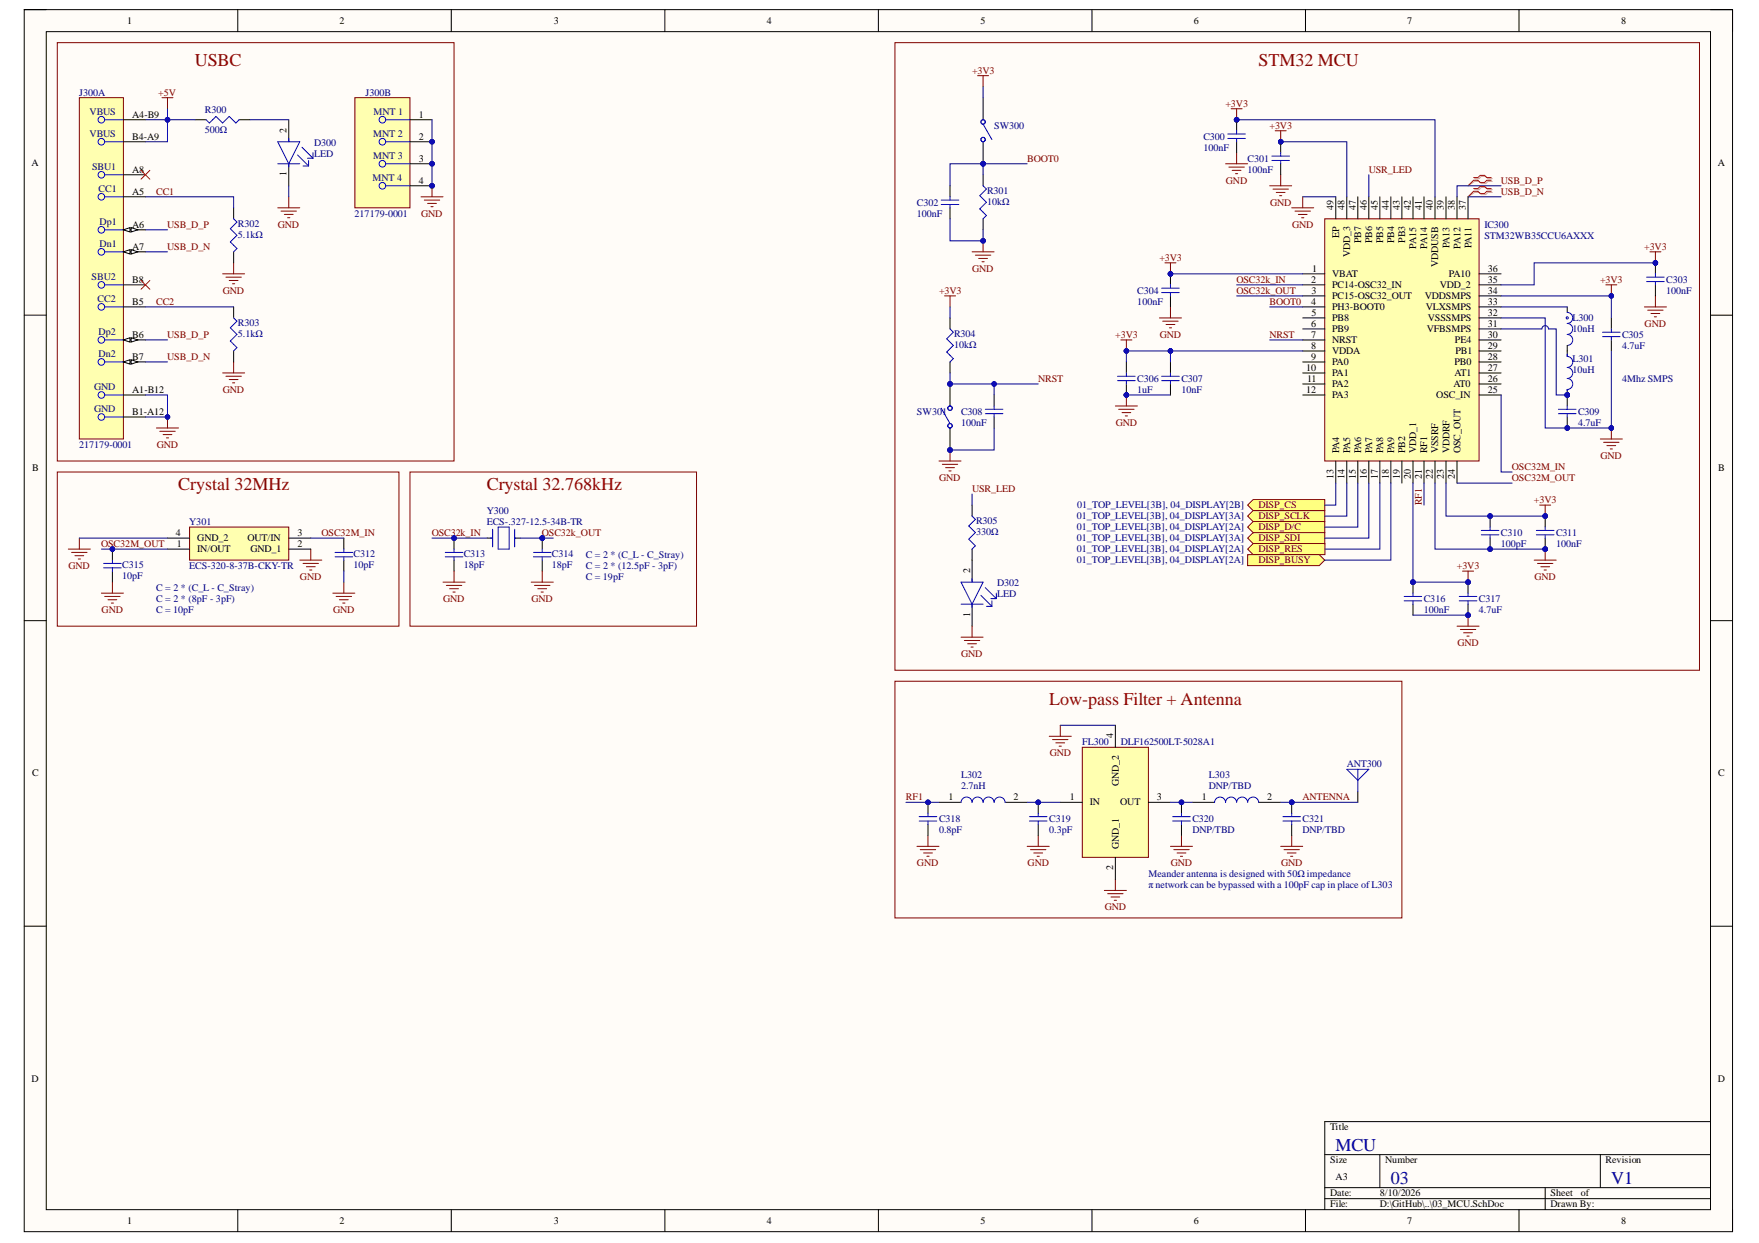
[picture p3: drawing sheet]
<svg xmlns="http://www.w3.org/2000/svg" width="297mm" height="210mm" viewBox="0 0 297 210" stroke-linecap="round" stroke-linejoin="round" font-family="sans-serif">
<defs><g id="words">
<g font-size="3" fill="#980000">
<text x="32.9" y="11.2">USBC</text>
<text x="212.5" y="11.2">STM32 MCU</text>
<text x="30.1" y="82.8">Crystal 32MHz</text>
<text x="82.2" y="82.8">Crystal 32.768kHz</text>
<text x="177.2" y="119">Low-pass Filter + Antenna</text>
</g>
<g font-size="3" fill="#000080">
<text x="225.5" y="194.3">MCU</text>
<text x="234.9" y="199.9">03</text>
<text x="272.1" y="199.9">V1</text>
</g>
<g font-size="1.7">
<text x="21.5" y="4.1">1</text>
<text x="57.3" y="4.1">2</text>
<text x="93.5" y="4.1">3</text>
<text x="129.5" y="4.1">4</text>
<text x="165.6" y="4.1">5</text>
<text x="201.6" y="4.1">6</text>
<text x="237.6" y="4.1">7</text>
<text x="273.8" y="4.1">8</text>
<text x="22.3" y="19.9">A4-B9</text>
<text x="22.3" y="23.6">B4-A9</text>
<text x="48.4" y="22.5" transform="rotate(-90 48.4 22.5)">2</text>
<text x="70.7" y="19.9">1</text>
<text x="70.7" y="23.6">2</text>
<text x="5.3" y="28">A</text>
<text x="22.3" y="29.1">A8</text>
<text x="48.4" y="29.7" transform="rotate(-90 48.4 29.7)">1</text>
<text x="70.7" y="27.3">3</text>
<text x="290.1" y="28">A</text>
<text x="22.3" y="32.9">A5</text>
<text x="70.7" y="31">4</text>
<text x="225.2" y="35.5" transform="rotate(-90 225.2 35.5)">49</text>
<text x="227.1" y="35.5" transform="rotate(-90 227.1 35.5)">48</text>
<text x="228.9" y="35.5" transform="rotate(-90 228.9 35.5)">47</text>
<text x="230.8" y="35.5" transform="rotate(-90 230.8 35.5)">46</text>
<text x="232.7" y="35.5" transform="rotate(-90 232.7 35.5)">45</text>
<text x="234.5" y="35.5" transform="rotate(-90 234.5 35.5)">44</text>
<text x="236.4" y="35.5" transform="rotate(-90 236.4 35.5)">43</text>
<text x="238.2" y="35.5" transform="rotate(-90 238.2 35.5)">42</text>
<text x="240.1" y="35.5" transform="rotate(-90 240.1 35.5)">41</text>
<text x="242" y="35.5" transform="rotate(-90 242 35.5)">40</text>
<text x="243.8" y="35.5" transform="rotate(-90 243.8 35.5)">39</text>
<text x="245.7" y="35.5" transform="rotate(-90 245.7 35.5)">38</text>
<text x="247.5" y="35.5" transform="rotate(-90 247.5 35.5)">37</text>
<text x="22.3" y="38.4">A6</text>
<text x="226.1" y="40.1" transform="rotate(-90 226.1 40.1)">EP</text>
<text x="229.9" y="41.1" transform="rotate(-90 229.9 41.1)">PB7</text>
<text x="231.7" y="41.1" transform="rotate(-90 231.7 41.1)">PB6</text>
<text x="233.6" y="41.1" transform="rotate(-90 233.6 41.1)">PB5</text>
<text x="235.4" y="41.1" transform="rotate(-90 235.4 41.1)">PB4</text>
<text x="237.3" y="41" transform="rotate(-90 237.3 41)">PB3</text>
<text x="239.2" y="42" transform="rotate(-90 239.2 42)">PA15</text>
<text x="241" y="42" transform="rotate(-90 241 42)">PA14</text>
<text x="244.7" y="41.9" transform="rotate(-90 244.7 41.9)">PA13</text>
<text x="246.6" y="42" transform="rotate(-90 246.6 42)">PA12</text>
<text x="248.5" y="41.9" transform="rotate(-90 248.5 41.9)">PA11</text>
<text x="22.3" y="42.2">A7</text>
<text x="22.3" y="47.7">B8</text>
<text x="221.4" y="47.7">2</text>
<text x="221.6" y="45.9">1</text>
<text x="225" y="46.8">VBAT</text>
<text x="228" y="43.4" transform="rotate(-90 228 43.4)">VDD_3</text>
<text x="242.9" y="45" transform="rotate(-90 242.9 45)">VDDUSB</text>
<text x="244.7" y="46.8">PA10</text>
<text x="251.3" y="45.9">36</text>
<text x="251.3" y="47.7">35</text>
<text x="22.3" y="51.5">B5</text>
<text x="221.4" y="51.5">4</text>
<text x="221.5" y="49.6">3</text>
<text x="221.5" y="53.3">5</text>
<text x="225" y="48.7">PC14-OSC32_IN</text>
<text x="225" y="50.5">PC15-OSC32_OUT</text>
<text x="225" y="52.4">PH3-BOOT0</text>
<text x="240.6" y="50.5">VDDSMPS</text>
<text x="240.8" y="52.4">VLXSMPS</text>
<text x="243.1" y="48.7">VDD_2</text>
<text x="251.3" y="49.6">34</text>
<text x="251.3" y="51.5">33</text>
<text x="251.3" y="53.3">32</text>
<text x="22.3" y="57">B6</text>
<text x="221.4" y="55.2">6</text>
<text x="221.4" y="57">7</text>
<text x="221.4" y="58.9">8</text>
<text x="225" y="54.2">PB8</text>
<text x="225" y="56.1">PB9</text>
<text x="225" y="58">NRST</text>
<text x="225" y="59.8">VDDA</text>
<text x="240.9" y="56.1">VFBSMPS</text>
<text x="241.1" y="54.2">VSSSMPS</text>
<text x="245.7" y="58">PE4</text>
<text x="245.8" y="59.8">PB1</text>
<text x="251.3" y="55.2">31</text>
<text x="251.3" y="57">30</text>
<text x="251.3" y="58.9">29</text>
<text x="22.3" y="60.7">B7</text>
<text x="220.6" y="62.6">10</text>
<text x="220.7" y="64.5">11</text>
<text x="221.4" y="60.7">9</text>
<text x="225" y="61.7">PA0</text>
<text x="225" y="63.5">PA1</text>
<text x="225" y="65.4">PA2</text>
<text x="245.4" y="65.4">AT0</text>
<text x="245.6" y="61.7">PB0</text>
<text x="245.6" y="63.5">AT1</text>
<text x="251.3" y="60.7">28</text>
<text x="251.3" y="62.6">27</text>
<text x="251.3" y="64.5">26</text>
<text x="22.3" y="66.3">A1-B12</text>
<text x="22.3" y="70">B1-A12</text>
<text x="220.6" y="66.3">12</text>
<text x="225" y="67.2">PA3</text>
<text x="242.5" y="67.2">OSC_IN</text>
<text x="251.3" y="66.3">25</text>
<text x="226.1" y="76.5" transform="rotate(-90 226.1 76.5)">PA4</text>
<text x="228" y="76.5" transform="rotate(-90 228 76.5)">PA5</text>
<text x="229.9" y="76.5" transform="rotate(-90 229.9 76.5)">PA6</text>
<text x="231.7" y="76.5" transform="rotate(-90 231.7 76.5)">PA7</text>
<text x="233.6" y="76.5" transform="rotate(-90 233.6 76.5)">PA8</text>
<text x="235.4" y="76.5" transform="rotate(-90 235.4 76.5)">PA9</text>
<text x="237.3" y="76.5" transform="rotate(-90 237.3 76.5)">PB2</text>
<text x="239.2" y="76.5" transform="rotate(-90 239.2 76.5)">VDD_1</text>
<text x="241" y="76.5" transform="rotate(-90 241 76.5)">RF1</text>
<text x="242.9" y="76.5" transform="rotate(-90 242.9 76.5)">VSSRF</text>
<text x="244.7" y="76.5" transform="rotate(-90 244.7 76.5)">VDDRF</text>
<text x="246.6" y="76.5" transform="rotate(-90 246.6 76.5)">OSC_OUT</text>
<text x="5.4" y="79.6">B</text>
<text x="225.2" y="80.8" transform="rotate(-90 225.2 80.8)">13</text>
<text x="227.1" y="80.9" transform="rotate(-90 227.1 80.9)">14</text>
<text x="228.9" y="80.9" transform="rotate(-90 228.9 80.9)">15</text>
<text x="230.8" y="80.9" transform="rotate(-90 230.8 80.9)">16</text>
<text x="232.7" y="80.9" transform="rotate(-90 232.7 80.9)">17</text>
<text x="234.5" y="80.9" transform="rotate(-90 234.5 80.9)">18</text>
<text x="236.4" y="80.9" transform="rotate(-90 236.4 80.9)">19</text>
<text x="238.2" y="80.9" transform="rotate(-90 238.2 80.9)">20</text>
<text x="240.1" y="80.8" transform="rotate(-90 240.1 80.8)">21</text>
<text x="242" y="80.9" transform="rotate(-90 242 80.9)">22</text>
<text x="243.8" y="80.8" transform="rotate(-90 243.8 80.8)">23</text>
<text x="245.7" y="80.9" transform="rotate(-90 245.7 80.9)">24</text>
<text x="290.2" y="79.6">B</text>
<text x="29.7" y="90.5">4</text>
<text x="29.9" y="92.3">1</text>
<text x="33.3" y="93.3">IN/OUT</text>
<text x="33.3" y="91.4">GND_2</text>
<text x="41.8" y="91.4">OUT/IN</text>
<text x="42.3" y="93.3">GND_1</text>
<text x="50.2" y="92.3">2</text>
<text x="50.2" y="90.5">3</text>
<text x="163.8" y="96.8" transform="rotate(-90 163.8 96.8)">2</text>
<text x="163.8" y="104.2" transform="rotate(-90 163.8 104.2)">1</text>
<text x="188" y="124.7" transform="rotate(-90 188 124.7)">4</text>
<text x="5.4" y="131.1">C</text>
<text x="290.2" y="131.1">C</text>
<text x="160.2" y="135.1">1</text>
<text x="171.2" y="135.1">2</text>
<text x="180.6" y="135.1">1</text>
<text x="184" y="136">IN</text>
<text x="188.9" y="132.7" transform="rotate(-90 188.9 132.7)">GND_2</text>
<text x="189.2" y="136">OUT</text>
<text x="195.4" y="135.1">3</text>
<text x="203" y="135.1">1</text>
<text x="214" y="135.1">2</text>
<text x="188.9" y="143.4" transform="rotate(-90 188.9 143.4)">GND_1</text>
<text x="188" y="147" transform="rotate(-90 188 147)">2</text>
<text x="5.3" y="182.7">D</text>
<text x="290.1" y="182.7">D</text>
<text x="224.6" y="190.8">Title</text>
<text x="224.6" y="196.4">Size</text>
<text x="233.9" y="196.4">Number</text>
<text x="271.1" y="196.4">Revision</text>
<text x="224.6" y="202">Date:</text>
<text x="224.6" y="203.9">File:</text>
<text x="225.5" y="199.2">A3</text>
<text x="233" y="202">8/10/2026</text>
<text x="233" y="203.9">D:\GitHub\..\03_MCU.SchDoc</text>
<text x="261.8" y="202">Sheet</text>
<text x="261.8" y="203.9">Drawn By:</text>
<text x="266.9" y="202">of</text>
<text x="21.5" y="206.6">1</text>
<text x="57.3" y="206.6">2</text>
<text x="93.5" y="206.6">3</text>
<text x="129.5" y="206.6">4</text>
<text x="165.6" y="206.6">5</text>
<text x="201.6" y="206.6">6</text>
<text x="237.6" y="206.6">7</text>
<text x="273.8" y="206.6">8</text>
</g>
<g font-size="1.7" fill="#000080">
<text x="13.4" y="16.1">J300A</text>
<text x="61.7" y="16.1">J300B</text>
<text x="15.1" y="19.4">VBUS</text>
<text x="15.1" y="23.1">VBUS</text>
<text x="34.6" y="22.5">500Ω</text>
<text x="34.6" y="19.1">R300</text>
<text x="63" y="23.1">MNT 2</text>
<text x="63.1" y="19.4">MNT 1</text>
<text x="167.9" y="21.7">SW300</text>
<text x="203.2" y="23.6">C300</text>
<text x="15.6" y="28.7">SBU1</text>
<text x="53" y="24.7">D300</text>
<text x="53" y="26.5">LED</text>
<text x="63" y="26.9">MNT 3</text>
<text x="203.2" y="25.4">100nF</text>
<text x="210.7" y="29.1">100nF</text>
<text x="210.7" y="27.3">C301</text>
<text x="16.7" y="32.4">CC1</text>
<text x="62.9" y="30.6">MNT 4</text>
<text x="154.8" y="34.7">C302</text>
<text x="166.7" y="34.6">10kΩ</text>
<text x="166.7" y="32.7">R301</text>
<text x="16.8" y="38">Dp1</text>
<text x="16.8" y="41.7">Dn1</text>
<text x="40.2" y="40.1">5.1kΩ</text>
<text x="40.2" y="38.3">R302</text>
<text x="59.9" y="36.6">217179-0001</text>
<text x="154.8" y="36.6">100nF</text>
<text x="250.7" y="38.4">IC300</text>
<text x="250.7" y="40.3">STM32WB35CCU6AXXX</text>
<text x="15.5" y="47.3">SBU2</text>
<text x="281.4" y="47.7">C303</text>
<text x="16.5" y="51">CC2</text>
<text x="192.1" y="51.5">100nF</text>
<text x="192.1" y="49.6">C304</text>
<text x="281.4" y="49.6">100nF</text>
<text x="16.7" y="56.6">Dp2</text>
<text x="40.2" y="56.9">5.1kΩ</text>
<text x="40.2" y="55">R303</text>
<text x="161.1" y="58.7">10kΩ</text>
<text x="161.1" y="56.9">R304</text>
<text x="265.6" y="54.2">L300</text>
<text x="265.6" y="56.1">10nH</text>
<text x="273.9" y="58.9">4.7uF</text>
<text x="273.9" y="57">C305</text>
<text x="15.9" y="65.9">GND</text>
<text x="16.7" y="60.3">Dn2</text>
<text x="192.1" y="64.5">C306</text>
<text x="199.5" y="64.5">C307</text>
<text x="265.6" y="61.1">L301</text>
<text x="265.6" y="62.9">10uH</text>
<text x="273.9" y="64.5">4Mhz SMPS</text>
<text x="15.9" y="69.6">GND</text>
<text x="154.8" y="70">SW301</text>
<text x="162.3" y="71.9">100nF</text>
<text x="162.3" y="70">C308</text>
<text x="192.1" y="66.3">1uF</text>
<text x="199.5" y="66.3">10nF</text>
<text x="266.5" y="71.9">4.7uF</text>
<text x="266.5" y="70">C309</text>
<text x="13.4" y="75.6">217179-0001</text>
<text x="32" y="88.6">Y301</text>
<text x="82.2" y="86.8">Y300</text>
<text x="82.2" y="88.6">ECS-.327-12.5-34B-TR</text>
<text x="164.8" y="88.5">R305</text>
<text x="181.8" y="87.7">01_TOP_LEVEL[3B], 04_DISPLAY[3A]</text>
<text x="181.8" y="89.6">01_TOP_LEVEL[3B], 04_DISPLAY[2A]</text>
<text x="181.9" y="85.8">01_TOP_LEVEL[3B], 04_DISPLAY[2B]</text>
<text x="20.6" y="95.9">C315</text>
<text x="59.7" y="95.9">10pF</text>
<text x="59.7" y="94">C312</text>
<text x="78.3" y="95.9">18pF</text>
<text x="78.3" y="94">C313</text>
<text x="93.2" y="95.9">18pF</text>
<text x="93.2" y="94">C314</text>
<text x="98.9" y="94.2">C = 2 * (C_L - C_Stray)</text>
<text x="164.8" y="90.3">330Ω</text>
<text x="181.8" y="91.4">01_TOP_LEVEL[3B], 04_DISPLAY[3A]</text>
<text x="181.8" y="93.3">01_TOP_LEVEL[3B], 04_DISPLAY[2A]</text>
<text x="181.8" y="95.1">01_TOP_LEVEL[3B], 04_DISPLAY[2A]</text>
<text x="253.5" y="92.3">100pF</text>
<text x="253.5" y="90.5">C310</text>
<text x="262.8" y="92.3">100nF</text>
<text x="262.8" y="90.5">C311</text>
<text x="20.6" y="97.7">10pF</text>
<text x="26.4" y="99.8">C = 2 * (C_L - C_Stray)</text>
<text x="26.4" y="101.6">C = 2 * (8pF - 3pF)</text>
<text x="32" y="96.1">ECS-320-8-37B-CKY-TR</text>
<text x="98.9" y="96.1">C = 2 * (12.5pF - 3pF)</text>
<text x="98.9" y="97.9">C = 19pF</text>
<text x="168.4" y="99">D302</text>
<text x="168.4" y="100.9">LED</text>
<text x="240.4" y="101.6">C316</text>
<text x="249.7" y="101.6">C317</text>
<text x="26.4" y="103.5">C = 10pF</text>
<text x="240.4" y="103.5">100nF</text>
<text x="249.7" y="103.5">4.7uF</text>
<text x="182.8" y="125.8">FL300</text>
<text x="189.3" y="125.8">DLF162500LT-5028A1</text>
<text x="162.3" y="131.4">L302</text>
<text x="204.2" y="131.4">L303</text>
<text x="227.4" y="129.5">ANT300</text>
<text x="162.3" y="133.2">2.7nH</text>
<text x="204.2" y="133.2">DNP/TBD</text>
<text x="158.6" y="140.7">0.8pF</text>
<text x="158.6" y="138.8">C318</text>
<text x="177.2" y="140.7">0.3pF</text>
<text x="177.2" y="138.8">C319</text>
<text x="201.4" y="140.7">DNP/TBD</text>
<text x="201.4" y="138.8">C320</text>
<text x="220" y="140.7">DNP/TBD</text>
<text x="220" y="138.8">C321</text>
<text x="193.9" y="148.1">Meander antenna is designed with 50Ω impedance</text>
<text x="193.9" y="150">π network can be bypassed with a 100pF cap in place ofL303</text>
</g>
<g font-size="1.7" fill="#800000">
<text x="26.7" y="16.1">+5V</text>
<text x="164.2" y="12.4">+3V3</text>
<text x="206.9" y="18">+3V3</text>
<text x="214.4" y="21.7">+3V3</text>
<text x="173.5" y="27.3">BOOT0</text>
<text x="231.1" y="29.1">USR_LED</text>
<text x="26.4" y="32.9">CC1</text>
<text x="207" y="31">GND</text>
<text x="214.5" y="34.7">GND</text>
<text x="253.5" y="31">USB_D_P</text>
<text x="253.5" y="32.9">USB_D_N</text>
<text x="28.2" y="38.4">USB_D_P</text>
<text x="46.9" y="38.4">GND</text>
<text x="71.1" y="36.6">GND</text>
<text x="218.2" y="38.4">GND</text>
<text x="28.2" y="42.2">USB_D_N</text>
<text x="164.2" y="45.9">GND</text>
<text x="195.8" y="44">+3V3</text>
<text x="208.8" y="47.7">OSC32k_IN</text>
<text x="270.2" y="47.7">+3V3</text>
<text x="277.6" y="42.2">+3V3</text>
<text x="26.4" y="51.5">CC2</text>
<text x="37.6" y="49.6">GND</text>
<text x="158.6" y="49.6">+3V3</text>
<text x="208.8" y="49.6">OSC32k_OUT</text>
<text x="214.4" y="51.5">BOOT0</text>
<text x="28.2" y="57">USB_D_P</text>
<text x="188.3" y="57">+3V3</text>
<text x="195.9" y="57">GND</text>
<text x="214.4" y="57">NRST</text>
<text x="277.7" y="55.2">GND</text>
<text x="28.2" y="60.7">USB_D_N</text>
<text x="175.3" y="64.5">NRST</text>
<text x="37.6" y="66.3">GND</text>
<text x="188.4" y="71.9">GND</text>
<text x="26.5" y="75.6">GND</text>
<text x="270.3" y="77.5">GND</text>
<text x="158.6" y="81.2">GND</text>
<text x="164.2" y="83">USR_LED</text>
<text x="255.3" y="79.3">OSC32M_IN</text>
<text x="255.3" y="81.2">OSC32M_OUT</text>
<text x="212.5" y="87.7">DISP_SCLK</text>
<text x="212.5" y="85.8">DISP_CS</text>
<text x="212.5" y="89.6">DISP_D/C</text>
<text x="240.1" y="85.3" transform="rotate(-90 240.1 85.3)">RF1</text>
<text x="259" y="84.9">+3V3</text>
<text x="17.1" y="92.3">OSC32M_OUT</text>
<text x="54.3" y="90.5">OSC32M_IN</text>
<text x="72.9" y="90.5">OSC32k_IN</text>
<text x="91.5" y="90.5">OSC32k_OUT</text>
<text x="212.5" y="91.4">DISP_SDI</text>
<text x="212.5" y="93.3">DISP_RES</text>
<text x="212.5" y="95.1">DISP_BUSY</text>
<text x="11.6" y="96.1">GND</text>
<text x="50.7" y="97.9">GND</text>
<text x="74.8" y="101.6">GND</text>
<text x="89.7" y="101.6">GND</text>
<text x="246" y="96.1">+3V3</text>
<text x="259.1" y="97.9">GND</text>
<text x="17.2" y="103.5">GND</text>
<text x="56.2" y="103.5">GND</text>
<text x="162.3" y="110.9">GND</text>
<text x="246.1" y="109.1">GND</text>
<text x="177.3" y="127.7">GND</text>
<text x="153" y="135.1">RF1</text>
<text x="220" y="135.1">ANTENNA</text>
<text x="154.8" y="146.2">GND</text>
<text x="173.5" y="146.2">GND</text>
<text x="197.7" y="146.2">GND</text>
<text x="216.3" y="146.2">GND</text>
<text x="186.6" y="153.7">GND</text>
</g>
</g></defs>
<path d="M4.1 1.6h288.5v206.4h-288.5z" fill-rule="evenodd" fill="#fffcf8"/>
<path d="M4.1 1.6h288.5v206.4h-288.5z" fill="none" stroke="#000" stroke-width=".17"/>
<path d="M7.8 5.3h281v199h-281z" fill-rule="evenodd" fill="#fffcf8"/>
<g fill="none" stroke="#000" stroke-width=".17">
<path d="M4.1 1.6h3.7M7.8 5.3h281v199h-281zM40.1 1.6v3.7M76.2 1.6v3.7M112.3 1.6v3.7M148.3 1.6v3.7M184.4 1.6v3.7M220.5 1.6v3.7M256.5 1.6v3.7M288.8 1.6h3.8v3.7M4.1 53.2h3.7M288.8 53.2h3.8"/>
<path d="M4.1 104.8h3.7M288.8 104.8h3.8M4.1 156.4h3.7M288.8 156.4h3.8M223.7 195h65.1M233 195v5.6M270.2 195v5.6M288.8 189.4h-65.1v14.9M40.1 204.3v3.7M76.2 204.3v3.7M112.3 204.3v3.7M148.3 204.3v3.7"/>
<path d="M184.4 204.3v3.7M220.5 204.3v3.7M223.7 200.6h65.1M223.7 202.4h65.1M256.5 204.3v3.7M260.9 200.6v3.7M292.6 204.3v3.7"/>
</g>
<path d="M9.7 7.2h67v70.7h-67z" fill="none" stroke="#800000" stroke-width=".17"/>
<path d="M210.7 87.2l.9-1h12.1v1.9h-12.1z" fill-rule="evenodd" fill="#ffff80"/>
<path d="M210.7 87.2l.9-1h12.1v1.9h-12.1z" fill="none" stroke="#800000" stroke-width=".17"/>
<path d="M210.7 85.3l.9-.9h12.1v1.8h-12.1z" fill-rule="evenodd" fill="#ffff80"/>
<path d="M210.7 85.3l.9-.9h12.1v1.8h-12.1z" fill="none" stroke="#800000" stroke-width=".17"/>
<path d="M210.7 90.9l.9-1h12.1v1.9h-12.1z" fill-rule="evenodd" fill="#ffff80"/>
<path d="M210.7 90.9l.9-1h12.1v1.9h-12.1z" fill="none" stroke="#800000" stroke-width=".17"/>
<path d="M210.7 89l.9-.9h12.1v1.8h-12.1z" fill-rule="evenodd" fill="#ffff80"/>
<path d="M210.7 89l.9-.9h12.1v1.8h-12.1z" fill="none" stroke="#800000" stroke-width=".17"/>
<path d="M210.7 92.7l.9-.9h12.1v1.9h-12.1z" fill-rule="evenodd" fill="#ffff80"/>
<path d="M210.7 92.7l.9-.9h12.1v1.9h-12.1z" fill="none" stroke="#800000" stroke-width=".17"/>
<path d="M210.7 93.7h12.1l.9 .9-.9 .9h-12.1z" fill-rule="evenodd" fill="#ffff80"/>
<path d="M188.3 68.6h3.8M188.9 69.1h2.6M189.5 69.7h1.4M190 70.2h.4M190.2 66.7v1.9M210.7 93.7h12.1l.9 .9-.9 .9h-12.1z" fill="none" stroke="#800000" stroke-width=".17"/>
<circle cx="190.2" cy="66.7" r=".37" fill="#000080"/>
<circle cx="190.2" cy="66.7" r=".37" fill="none" stroke="#000080" stroke-width=".17"/>
<path d="M189.3 57.4h1.8M190.2 57.4v1.9" fill="none" stroke="#800000" stroke-width=".17"/>
<circle cx="190.2" cy="59.3" r=".37" fill="#000080"/>
<circle cx="190.2" cy="59.3" r=".37" fill="none" stroke="#000080" stroke-width=".17"/>
<path d="M246 105.7h3.8M246.6 106.3h2.6M247.2 106.9h1.4M247.7 107.4h.4M247.9 103.9v1.8" fill="none" stroke="#800000" stroke-width=".17"/>
<circle cx="247.9" cy="103.9" r=".37" fill="#000080"/>
<circle cx="247.9" cy="103.9" r=".37" fill="none" stroke="#000080" stroke-width=".17"/>
<path d="M214.4 31.4h3.7M215 31.9h2.6M215.5 32.5h1.5M216.1 33h.3M216.3 29.5v1.9M277.7 51.8h3.7M278.2 52.4h2.6M278.8 52.9h1.5M279.4 53.5h.3M279.5 50v1.8M247 96.4h1.8M247.9 96.4v1.9" fill="none" stroke="#800000" stroke-width=".17"/>
<circle cx="247.9" cy="98.3" r=".37" fill="#000080"/>
<circle cx="247.9" cy="98.3" r=".37" fill="none" stroke="#000080" stroke-width=".17"/>
<path d="M215.3 22.1h1.9M216.3 22.1v1.8" fill="none" stroke="#800000" stroke-width=".17"/>
<circle cx="216.3" cy="23.9" r=".37" fill="#000080"/>
<circle cx="216.3" cy="23.9" r=".37" fill="none" stroke="#000080" stroke-width=".17"/>
<path d="M278.6 42.5h1.9M279.5 42.5v1.9" fill="none" stroke="#800000" stroke-width=".17"/>
<circle cx="279.5" cy="44.4" r=".37" fill="#000080"/>
<circle cx="279.5" cy="44.4" r=".37" fill="none" stroke="#000080" stroke-width=".17"/>
<path d="M271.2 48.1h1.8M272.1 48.1v1.9" fill="none" stroke="#800000" stroke-width=".17"/>
<circle cx="272.1" cy="50" r=".38" fill="#000080"/>
<circle cx="272.1" cy="50" r=".38" fill="none" stroke="#000080" stroke-width=".17"/>
<path d="M270.2 74.1h3.8M270.8 74.7h2.6M271.4 75.3h1.4M271.9 75.8h.4M272.1 72.3v1.8" fill="none" stroke="#800000" stroke-width=".17"/>
<circle cx="272.1" cy="72.3" r=".37" fill="#000080"/>
<circle cx="272.1" cy="72.3" r=".37" fill="none" stroke="#000080" stroke-width=".17"/>
<path d="M260 85.3h1.9M260.9 85.3v1.9" fill="none" stroke="#800000" stroke-width=".17"/>
<circle cx="260.9" cy="87.1" r=".37" fill="#000080"/>
<circle cx="260.9" cy="87.1" r=".37" fill="none" stroke="#000080" stroke-width=".17"/>
<path d="M259.1 94.6h3.7M259.6 95.1h2.6M260.2 95.7h1.5M260.8 96.3h.3M260.9 92.7v1.9" fill="none" stroke="#800000" stroke-width=".17"/>
<circle cx="260.9" cy="92.7" r=".37" fill="#000080"/>
<circle cx="260.9" cy="92.7" r=".37" fill="none" stroke="#000080" stroke-width=".17"/>
<path d="M9.7 79.7h57.7v26h-57.7z" fill="none" stroke="#800000" stroke-width=".17"/>
<circle cx="166" cy="27.7" r=".37" fill="#000080"/>
<circle cx="166" cy="27.7" r=".37" fill="none" stroke="#000080" stroke-width=".17"/>
<path d="M166 16.5v3.7M166 23.9v3.8" fill="none" stroke="#000" stroke-width=".17"/>
<circle cx="166" cy="27.7" r=".37" fill="#000080"/>
<circle cx="166" cy="27.7" r=".37" fill="none" stroke="#000080" stroke-width=".17"/>
<g fill="none" stroke="#00f" stroke-width=".17">
<path d="M166 21l1.5 2.6"/>
<circle cx="166" cy="20.6" r=".37"/>
<circle cx="166" cy="23.6" r=".37"/>
</g>
<path d="M165.1 12.8h1.8M166 12.8v1.8M164.2 42.5h3.7M164.7 43.1h2.6M165.3 43.6h1.5M165.8 44.2h.4M166 40.7v1.8" fill="none" stroke="#800000" stroke-width=".17"/>
<circle cx="166" cy="40.7" r=".37" fill="#000080"/>
<circle cx="166" cy="40.7" r=".37" fill="none" stroke="#000080" stroke-width=".17"/>
<path d="M159.5 50h1.9M160.4 50v1.8" fill="none" stroke="#800000" stroke-width=".17"/>
<circle cx="160.4" cy="76" r=".37" fill="#000080"/>
<circle cx="160.4" cy="76" r=".37" fill="none" stroke="#000080" stroke-width=".17"/>
<circle cx="160.4" cy="64.8" r=".37" fill="#000080"/>
<circle cx="160.4" cy="64.8" r=".37" fill="none" stroke="#000080" stroke-width=".17"/>
<path d="M160.4 72.3v3.7" fill="none" stroke="#000" stroke-width=".17"/>
<circle cx="160.4" cy="76" r=".37" fill="#000080"/>
<circle cx="160.4" cy="76" r=".37" fill="none" stroke="#000080" stroke-width=".17"/>
<path d="M160.4 64.8v3.8" fill="none" stroke="#000" stroke-width=".17"/>
<circle cx="160.4" cy="64.8" r=".37" fill="#000080"/>
<circle cx="160.4" cy="64.8" r=".37" fill="none" stroke="#000080" stroke-width=".17"/>
<g fill="none" stroke="#00f" stroke-width=".17">
<path d="M158.9 68.9l1.5 2.6"/>
<circle cx="160.4" cy="71.9" r=".37"/>
<circle cx="160.4" cy="68.9" r=".37"/>
</g>
<path d="M158.6 77.9h3.7M159.1 78.4h2.6M159.7 79h1.5M160.2 79.5h.4M160.4 76v1.9" fill="none" stroke="#800000" stroke-width=".17"/>
<circle cx="160.4" cy="76" r=".37" fill="#000080"/>
<circle cx="160.4" cy="76" r=".37" fill="none" stroke="#000080" stroke-width=".17"/>
<path d="M13.4 16.5h7.4v57.6h-7.4z" fill-rule="evenodd" fill="#ffffb0"/>
<path d="M13.4 16.5h7.4v57.6h-7.4z" fill="none" stroke="#800000" stroke-width=".17"/>
<g fill="none" stroke="#00f" stroke-width=".17">
<path d="M17.7 20.2h3.1M17.7 23.9h3.1M17.7 29.5h3.1M17.7 33.2h3.1M17.7 38.8h3.1M17.7 42.5h3.1M17.7 48.1h3.1M17.7 51.8h3.1M17.7 57.4h3.1M17.7 61.1h3.1M17.7 66.7h3.1M17.7 70.4h3.1"/>
<circle cx="17.1" cy="33.2" r=".56"/>
<circle cx="17.1" cy="20.2" r=".56"/>
<circle cx="17.1" cy="29.5" r=".56"/>
<circle cx="17.1" cy="38.8" r=".56"/>
<circle cx="17.1" cy="23.9" r=".56"/>
<circle cx="17.1" cy="51.8" r=".56"/>
<circle cx="17.1" cy="48.1" r=".56"/>
<circle cx="17.1" cy="42.5" r=".56"/>
<circle cx="17.1" cy="57.4" r=".56"/>
<circle cx="17.1" cy="70.4" r=".56"/>
<circle cx="17.1" cy="61.1" r=".56"/>
<circle cx="17.1" cy="66.7" r=".56"/>
</g>
<path d="M20.8 20.2h3.8M20.8 33.2h3.8M20.8 38.8h3.8M20.8 66.7h3.8" fill="none" stroke="#000" stroke-width=".17"/>
<path d="M20.8 38.8l1.2-.4v.8z" fill="#f8fcff"/>
<path d="M20.8 38.8l1.2-.4v.8z" fill="none" stroke="#000" stroke-width=".17"/>
<path d="M22.1 38.4l1.2 .4-1.2 .4z" fill="#f8fcff"/>
<path d="M22.1 38.4l1.2 .4-1.2 .4zM20.8 42.5h3.8" fill="none" stroke="#000" stroke-width=".17"/>
<path d="M20.8 42.5l1.2-.3v.7z" fill="#f8fcff"/>
<path d="M20.8 42.5l1.2-.3v.7z" fill="none" stroke="#000" stroke-width=".17"/>
<path d="M22.1 42.2l1.2 .3-1.2 .4z" fill="#f8fcff"/>
<path d="M20.8 29.5h3.8M20.8 23.9h3.8M20.8 51.8h3.8M20.8 57.4h3.8M22.1 42.2l1.2 .3-1.2 .4zM20.8 70.4h3.8" fill="none" stroke="#000" stroke-width=".17"/>
<path d="M20.8 57.4l1.2-.4v.8z" fill="#f8fcff"/>
<path d="M20.8 57.4l1.2-.4v.8z" fill="none" stroke="#000" stroke-width=".17"/>
<path d="M22.1 57l1.2 .4-1.2 .4z" fill="#f8fcff"/>
<path d="M22.1 57l1.2 .4-1.2 .4zM20.8 61.1h3.8" fill="none" stroke="#000" stroke-width=".17"/>
<path d="M20.8 61.1l1.2-.4v.8z" fill="#f8fcff"/>
<path d="M20.8 61.1l1.2-.4v.8z" fill="none" stroke="#000" stroke-width=".17"/>
<path d="M22.1 60.7l1.2 .4-1.2 .4z" fill="#f8fcff"/>
<path d="M20.8 48.1h3.8M22.1 60.7l1.2 .4-1.2 .4z" fill="none" stroke="#000" stroke-width=".17"/>
<g fill="none" stroke="#800000" stroke-width=".17">
<path d="M27.4 16.5h1.8M28.3 16.5v1.9M46.9 35.1h3.7M47.5 35.6h2.6M48 36.2h1.5M48.6 36.8h.3M48.8 33.2v1.9M37.6 46.2h3.7M38.2 46.8h2.6M38.7 47.4h1.5M39.3 47.9h.3M39.5 44.4v1.8"/>
<path d="M26.4 72.3h3.7M27 72.8h2.6M27.5 73.4h1.5M28.1 73.9h.4M28.3 70.4v1.9M37.6 63h3.7M38.2 63.5h2.6M38.7 64.1h1.5M39.3 64.7h.3M39.5 61.1v1.9"/>
</g>
<circle cx="28.3" cy="70.4" r=".37" fill="#000080"/>
<circle cx="28.3" cy="70.4" r=".37" fill="none" stroke="#000080" stroke-width=".17"/>
<g fill="none" stroke="#800000" stroke-width=".17">
<path d="M151.1 7.2h135.9v106h-135.9zM195.8 53.7h3.7M196.4 54.2h2.6M196.7 44.4h1.9M196.9 54.8h1.5M197.5 55.4h.3M197.7 44.4v1.8M197.7 51.8v1.9M151.1 115h85.6v40h-85.6zM177.2 124.3h3.7M177.7 124.9h2.6M178.3 125.4h1.5"/>
<path d="M178.9 126h.3M179 122.5v1.8M154.8 142.9h3.8M155.4 143.5h2.6M156 144h1.4M156.5 144.6h.4M156.7 141.1v1.8M173.5 142.9h3.7M174 143.5h2.6M174.6 144h1.5M175.1 144.6h.4M175.3 141.1v1.8"/>
<path d="M186.5 150.4h3.7M187 150.9h2.6M187.6 151.5h1.5M188.2 152h.3M188.3 148.5v1.9M197.7 142.9h3.7M198.2 143.5h2.6M198.8 144h1.5M199.3 144.6h.4M199.5 141.1v1.8M216.3 142.9h3.7M216.8 143.5h2.6"/>
<path d="M217.4 144h1.5M217.9 144.6h.4M218.1 141.1v1.8"/>
</g>
<path d="M23.8 28.8l1.5 1.5M25.3 28.8l-1.5 1.5M248.8 30h.8l.3-.4h.8l.4 .4h.7M248.8 31.8h.8l.3-.3h.8l.4 .3h.7M251.8 30.4h-.7l-.4 .4h-.8l-.3-.4h-.8l-.9 1M251.8 32.3h-.7l-.4 .4h-.8l-.3-.4h-.8l-.9 .9M23.8 47.4l1.5 1.4M25.3 47.4l-1.5 1.4" fill="none" stroke="#f00" stroke-width=".17"/>
<path d="M249 30.2h.8l.3-.4h.8l.4 .4h.7M249 32h.8l.3-.3h.8l.4 .3h.7M252 30.6h-.7l-.4 .4h-.8l-.3-.4h-.8l-1.1 .8M252 32.5h-.7l-.4 .4h-.8l-.3-.4h-.8l-1.1 .7" fill="none" stroke="#d0a19e" stroke-width=".17"/>
<circle cx="197.7" cy="46.2" r=".37" fill="#000080"/>
<circle cx="197.7" cy="46.2" r=".37" fill="none" stroke="#000080" stroke-width=".17"/>
<g fill="none" stroke="#00f" stroke-width=".17">
<path d="M264.7 52.8a.93 .93 0 0 1 .9 .9 .93 .93 0 0 1-.9 .9 .93 .93 0 0 1 .9 .9 .93 .93 0 0 1-.9 1 .93 .93 0 0 1 .9 .9 .93 .93 0 0 1-.9 .9"/>
<circle cx="264.7" cy="53.7" r=".18"/>
</g>
<path d="M264.7 51.8v1M264.7 58.3v1" fill="none" stroke="#000" stroke-width=".17"/>
<circle cx="264.7" cy="66.7" r=".37" fill="#000080"/>
<circle cx="264.7" cy="66.7" r=".37" fill="none" stroke="#000080" stroke-width=".17"/>
<path d="M264.7 59.3v.9M264.7 65.8v.9" fill="none" stroke="#000" stroke-width=".17"/>
<circle cx="264.7" cy="66.7" r=".37" fill="#000080"/>
<circle cx="264.7" cy="66.7" r=".37" fill="none" stroke="#000080" stroke-width=".17"/>
<path d="M264.7 59.8v.4a.93 .93 0 0 1 .9 .9 .93 .93 0 0 1-.9 1 .93 .93 0 0 1 .9 .9 .93 .93 0 0 1-.9 .9 .93 .93 0 0 1 .9 .9 .93 .93 0 0 1-.9 1v.2" fill="none" stroke="#00f" stroke-width=".17"/>
<path d="M69.2 79.7h48.4v26h-48.4z" fill="none" stroke="#800000" stroke-width=".17"/>
<circle cx="91.6" cy="90.9" r=".37" fill="#000080"/>
<circle cx="91.6" cy="90.9" r=".37" fill="none" stroke="#000080" stroke-width=".17"/>
<path d="M82.3 90.9h.9M86.9 90.9h.9" fill="none" stroke="#000" stroke-width=".17"/>
<path d="M82.8 90.9h.4M83.2 89.4v3M84.1 89h1.9v3.7h-1.9zM86.9 89.4v3M86.9 90.9h.2" fill="none" stroke="#00f" stroke-width=".17"/>
<g fill="none" stroke="#800000" stroke-width=".17">
<path d="M207.9 18.4h1.9M208.8 18.4v1.8M207 27.7h3.7M207.5 28.2h2.6M208.1 28.8h1.5M208.6 29.3h.4M208.8 25.8v1.9M11.5 92.7h3.8M12.1 93.3h2.6M12.7 93.8h1.4M13.2 94.4h.4M13.4 90.9v1.8"/>
<path d="M19 98.3v1.9M50.6 94.6h3.7M51.2 95.1h2.6M51.7 95.7h1.5M52.3 96.3h.4M52.5 92.7v1.9M58.1 98.3v1.9M74.8 98.3h3.7M75.4 98.9h2.6M75.9 99.4h1.5M76.5 100h.4M76.7 96.4v1.9"/>
<path d="M89.7 98.3h3.7M90.3 98.9h2.6M90.8 99.4h1.5M91.4 100h.4M91.6 96.4v1.9M17.1 100.2h3.7M17.7 100.7h2.6M18.2 101.3h1.5M18.8 101.8h.4M56.2 100.2h3.7M56.8 100.7h2.6M57.3 101.3h1.5"/>
<path d="M57.9 101.8h.4"/>
</g>
<circle cx="208.8" cy="20.2" r=".38" fill="#000080"/>
<circle cx="208.8" cy="20.2" r=".38" fill="none" stroke="#000080" stroke-width=".17"/>
<circle cx="76.7" cy="90.9" r=".37" fill="#000080"/>
<circle cx="76.7" cy="90.9" r=".37" fill="none" stroke="#000080" stroke-width=".17"/>
<path d="M76.7 90.9v1.8M76.7 94.6v1.8" fill="none" stroke="#000" stroke-width=".17"/>
<circle cx="76.7" cy="90.9" r=".37" fill="#000080"/>
<circle cx="76.7" cy="90.9" r=".37" fill="none" stroke="#000080" stroke-width=".17"/>
<path d="M34.8 20.2l.6 .6 1.1-1.1 1.1 1.1 1.1-1.1 1.1 1.1 .6-.6M39.5 37l.5 .5-1.1 1.1 1.1 1.1-1.1 1.2 1.1 1.1-.5 .5M39.5 53.7l.5 .5-1.1 1.2 1.1 1.1-1.1 1.1 1.1 1.1-.5 .6M75.2 93.3h3M75.2 94h3M76.7 92.7v.6M76.7 94v.6" fill="none" stroke="#00f" stroke-width=".17"/>
<path d="M32.9 20.2h1.9M39.5 35.1v1.9M40.4 20.2h1.8M39.5 42.5v1.9M39.5 51.8v1.9M39.5 59.3v1.8" fill="none" stroke="#000" stroke-width=".17"/>
<circle cx="19" cy="92.7" r=".37" fill="#000080"/>
<circle cx="19" cy="92.7" r=".37" fill="none" stroke="#000080" stroke-width=".17"/>
<path d="M19 92.7v1.9M19 96.4v1.9" fill="none" stroke="#000" stroke-width=".17"/>
<circle cx="19" cy="92.7" r=".37" fill="#000080"/>
<circle cx="19" cy="92.7" r=".37" fill="none" stroke="#000080" stroke-width=".17"/>
<path d="M17.5 95.1h3M17.5 95.9h3M19 94.6v.5M19 95.9v.5" fill="none" stroke="#00f" stroke-width=".17"/>
<circle cx="91.6" cy="90.9" r=".37" fill="#000080"/>
<circle cx="91.6" cy="90.9" r=".37" fill="none" stroke="#000080" stroke-width=".17"/>
<path d="M91.6 90.9v1.8M91.6 94.6v1.8" fill="none" stroke="#000" stroke-width=".17"/>
<circle cx="91.6" cy="90.9" r=".37" fill="#000080"/>
<circle cx="91.6" cy="90.9" r=".37" fill="none" stroke="#000080" stroke-width=".17"/>
<g fill="none" stroke="#00f" stroke-width=".17">
<path d="M158.9 33.8h3M158.9 34.5h3M160.4 33.2v.6M160.4 34.5v.6M166 31.4l.6 .5-1.1 1.1 1.1 1.2-1.1 1.1 1.1 1.1-.6 .6M160.4 55.5l.6 .6-1.1 1.1 1.1 1.1-1.1 1.1 1.1 1.2-.6 .5M166.4 69.1h3M166.4 69.9h3M167.9 68.6v.5M167.9 69.9v.5M90.1 93.3h3M90.1 94h3"/>
<path d="M91.6 92.7v.6M91.6 94v.6"/>
</g>
<path d="M160.4 31.4v1.8M160.4 35.1v1.9M166 29.5v1.9M166 37v1.8M160.4 53.7v1.8M160.4 61.1v1.9M167.9 66.7v1.9M167.9 70.4v1.9" fill="none" stroke="#000" stroke-width=".17"/>
<circle cx="197.7" cy="46.2" r=".37" fill="#000080"/>
<circle cx="197.7" cy="46.2" r=".37" fill="none" stroke="#000080" stroke-width=".17"/>
<path d="M197.7 46.2v1.9M197.7 50v1.8" fill="none" stroke="#000" stroke-width=".17"/>
<circle cx="197.7" cy="46.2" r=".37" fill="#000080"/>
<circle cx="197.7" cy="46.2" r=".37" fill="none" stroke="#000080" stroke-width=".17"/>
<path d="M196.2 48.7h2.9M196.2 49.4h2.9M197.7 48.1v.6M197.7 49.4v.6M196.2 63.5h2.9M196.2 64.3h2.9M197.7 63v.5M197.7 64.3v.5" fill="none" stroke="#00f" stroke-width=".17"/>
<path d="M197.7 61.1v1.9M197.7 64.8v1.9" fill="none" stroke="#000" stroke-width=".17"/>
<circle cx="190.2" cy="66.7" r=".37" fill="#000080"/>
<circle cx="190.2" cy="66.7" r=".37" fill="none" stroke="#000080" stroke-width=".17"/>
<path d="M190.2 64.8v1.9" fill="none" stroke="#000" stroke-width=".17"/>
<circle cx="190.2" cy="66.7" r=".37" fill="#000080"/>
<circle cx="190.2" cy="66.7" r=".37" fill="none" stroke="#000080" stroke-width=".17"/>
<path d="M190.2 61.1v1.9" fill="none" stroke="#000" stroke-width=".17"/>
<path d="M188.7 63.5h3M188.7 64.3h3M190.2 63v.5M190.2 64.3v.5" fill="none" stroke="#00f" stroke-width=".17"/>
<circle cx="216.3" cy="23.9" r=".37" fill="#000080"/>
<circle cx="216.3" cy="23.9" r=".37" fill="none" stroke="#000080" stroke-width=".17"/>
<path d="M216.3 23.9v1.9M216.3 27.7v1.8" fill="none" stroke="#000" stroke-width=".17"/>
<circle cx="216.3" cy="23.9" r=".37" fill="#000080"/>
<circle cx="216.3" cy="23.9" r=".37" fill="none" stroke="#000080" stroke-width=".17"/>
<path d="M214.8 26.4h3M214.8 27.1h3M216.3 25.8v.6M216.3 27.1v.6" fill="none" stroke="#00f" stroke-width=".17"/>
<circle cx="208.8" cy="20.2" r=".38" fill="#000080"/>
<circle cx="208.8" cy="20.2" r=".38" fill="none" stroke="#000080" stroke-width=".17"/>
<path d="M208.8 20.2v1.9M208.8 23.9v1.9" fill="none" stroke="#000" stroke-width=".17"/>
<circle cx="208.8" cy="20.2" r=".38" fill="#000080"/>
<circle cx="208.8" cy="20.2" r=".38" fill="none" stroke="#000080" stroke-width=".17"/>
<path d="M207.3 22.6h3M207.3 23.4h3M208.8 22.1v.5M208.8 23.4v.5" fill="none" stroke="#00f" stroke-width=".17"/>
<circle cx="279.5" cy="44.4" r=".37" fill="#000080"/>
<circle cx="279.5" cy="44.4" r=".37" fill="none" stroke="#000080" stroke-width=".17"/>
<path d="M279.5 44.4v1.8M279.5 48.1v1.9" fill="none" stroke="#000" stroke-width=".17"/>
<circle cx="279.5" cy="44.4" r=".37" fill="#000080"/>
<circle cx="279.5" cy="44.4" r=".37" fill="none" stroke="#000080" stroke-width=".17"/>
<path d="M270.6 56.1h3M270.6 56.8h3M272.1 55.5v.6M272.1 56.8v.6M278.1 46.8h2.9M278.1 47.6h2.9M279.5 46.2v.6M279.5 47.6v.5" fill="none" stroke="#00f" stroke-width=".17"/>
<path d="M272.1 53.7v1.8M272.1 57.4v1.9" fill="none" stroke="#000" stroke-width=".17"/>
<circle cx="264.7" cy="72.3" r=".37" fill="#000080"/>
<circle cx="264.7" cy="72.3" r=".37" fill="none" stroke="#000080" stroke-width=".17"/>
<circle cx="264.7" cy="66.7" r=".37" fill="#000080"/>
<circle cx="264.7" cy="66.7" r=".37" fill="none" stroke="#000080" stroke-width=".17"/>
<path d="M264.7 70.4v1.9" fill="none" stroke="#000" stroke-width=".17"/>
<circle cx="264.7" cy="72.3" r=".37" fill="#000080"/>
<circle cx="264.7" cy="72.3" r=".37" fill="none" stroke="#000080" stroke-width=".17"/>
<path d="M264.7 66.7v1.9" fill="none" stroke="#000" stroke-width=".17"/>
<circle cx="264.7" cy="66.7" r=".37" fill="#000080"/>
<circle cx="264.7" cy="66.7" r=".37" fill="none" stroke="#000080" stroke-width=".17"/>
<path d="M263.2 69.1h2.9M263.2 69.9h2.9M264.7 68.6v.5M264.7 69.9v.5" fill="none" stroke="#00f" stroke-width=".17"/>
<circle cx="260.9" cy="92.7" r=".37" fill="#000080"/>
<circle cx="260.9" cy="92.7" r=".37" fill="none" stroke="#000080" stroke-width=".17"/>
<circle cx="260.9" cy="87.1" r=".37" fill="#000080"/>
<circle cx="260.9" cy="87.1" r=".37" fill="none" stroke="#000080" stroke-width=".17"/>
<path d="M260.9 90.9v1.8" fill="none" stroke="#000" stroke-width=".17"/>
<circle cx="260.9" cy="92.7" r=".37" fill="#000080"/>
<circle cx="260.9" cy="92.7" r=".37" fill="none" stroke="#000080" stroke-width=".17"/>
<path d="M260.9 87.2v1.8" fill="none" stroke="#000" stroke-width=".17"/>
<circle cx="260.9" cy="87.1" r=".37" fill="#000080"/>
<circle cx="260.9" cy="87.1" r=".37" fill="none" stroke="#000080" stroke-width=".17"/>
<path d="M259.4 89.6h3M259.4 90.3h3M260.9 89v.6M260.9 90.3v.6" fill="none" stroke="#00f" stroke-width=".17"/>
<circle cx="251.6" cy="92.7" r=".37" fill="#000080"/>
<circle cx="251.6" cy="92.7" r=".37" fill="none" stroke="#000080" stroke-width=".17"/>
<circle cx="251.6" cy="87.1" r=".37" fill="#000080"/>
<circle cx="251.6" cy="87.1" r=".37" fill="none" stroke="#000080" stroke-width=".17"/>
<path d="M251.6 90.9v1.8" fill="none" stroke="#000" stroke-width=".17"/>
<circle cx="251.6" cy="92.7" r=".37" fill="#000080"/>
<circle cx="251.6" cy="92.7" r=".37" fill="none" stroke="#000080" stroke-width=".17"/>
<path d="M251.6 87.2v1.8" fill="none" stroke="#000" stroke-width=".17"/>
<circle cx="251.6" cy="87.1" r=".37" fill="#000080"/>
<circle cx="251.6" cy="87.1" r=".37" fill="none" stroke="#000080" stroke-width=".17"/>
<path d="M250.1 89.6h3M250.1 90.3h3M251.6 89v.6M251.6 90.3v.6" fill="none" stroke="#00f" stroke-width=".17"/>
<circle cx="247.9" cy="103.9" r=".37" fill="#000080"/>
<circle cx="247.9" cy="103.9" r=".37" fill="none" stroke="#000080" stroke-width=".17"/>
<circle cx="247.9" cy="98.3" r=".37" fill="#000080"/>
<circle cx="247.9" cy="98.3" r=".37" fill="none" stroke="#000080" stroke-width=".17"/>
<path d="M247.9 102v1.9" fill="none" stroke="#000" stroke-width=".17"/>
<circle cx="247.9" cy="103.9" r=".37" fill="#000080"/>
<circle cx="247.9" cy="103.9" r=".37" fill="none" stroke="#000080" stroke-width=".17"/>
<path d="M247.9 98.3v1.9" fill="none" stroke="#000" stroke-width=".17"/>
<circle cx="247.9" cy="98.3" r=".37" fill="#000080"/>
<circle cx="247.9" cy="98.3" r=".37" fill="none" stroke="#000080" stroke-width=".17"/>
<path d="M246.4 100.7h3M246.4 101.5h3M247.9 100.2v.5M247.9 101.5v.5" fill="none" stroke="#00f" stroke-width=".17"/>
<circle cx="238.6" cy="98.3" r=".37" fill="#000080"/>
<circle cx="238.6" cy="98.3" r=".37" fill="none" stroke="#000080" stroke-width=".17"/>
<path d="M238.6 98.3v1.9M238.6 102v1.9" fill="none" stroke="#000" stroke-width=".17"/>
<circle cx="238.6" cy="98.3" r=".37" fill="#000080"/>
<circle cx="238.6" cy="98.3" r=".37" fill="none" stroke="#000080" stroke-width=".17"/>
<path d="M237.1 100.7h3M237.1 101.5h3M238.6 100.2v.5M238.6 101.5v.5" fill="none" stroke="#00f" stroke-width=".17"/>
<circle cx="156.7" cy="135.5" r=".37" fill="#000080"/>
<circle cx="156.7" cy="135.5" r=".37" fill="none" stroke="#000080" stroke-width=".17"/>
<path d="M156.7 135.5v1.8M156.7 139.2v1.9" fill="none" stroke="#000" stroke-width=".17"/>
<circle cx="156.7" cy="135.5" r=".37" fill="#000080"/>
<circle cx="156.7" cy="135.5" r=".37" fill="none" stroke="#000080" stroke-width=".17"/>
<path d="M155.2 137.9h3M155.2 138.6h3M156.7 137.3v.6M156.7 138.6v.6" fill="none" stroke="#00f" stroke-width=".17"/>
<circle cx="175.3" cy="135.5" r=".37" fill="#000080"/>
<circle cx="175.3" cy="135.5" r=".37" fill="none" stroke="#000080" stroke-width=".17"/>
<path d="M175.3 135.5v1.8M175.3 139.2v1.9" fill="none" stroke="#000" stroke-width=".17"/>
<circle cx="175.3" cy="135.5" r=".37" fill="#000080"/>
<circle cx="175.3" cy="135.5" r=".37" fill="none" stroke="#000080" stroke-width=".17"/>
<path d="M173.8 137.9h3M173.8 138.6h3M175.3 137.3v.6M175.3 138.6v.6" fill="none" stroke="#00f" stroke-width=".17"/>
<circle cx="199.5" cy="135.5" r=".37" fill="#000080"/>
<circle cx="199.5" cy="135.5" r=".37" fill="none" stroke="#000080" stroke-width=".17"/>
<path d="M199.5 135.5v1.8M199.5 139.2v1.9" fill="none" stroke="#000" stroke-width=".17"/>
<circle cx="199.5" cy="135.5" r=".37" fill="#000080"/>
<circle cx="199.5" cy="135.5" r=".37" fill="none" stroke="#000080" stroke-width=".17"/>
<path d="M198 137.9h3M198 138.6h3M199.5 137.3v.6M199.5 138.6v.6" fill="none" stroke="#00f" stroke-width=".17"/>
<circle cx="218.1" cy="135.5" r=".37" fill="#000080"/>
<circle cx="218.1" cy="135.5" r=".37" fill="none" stroke="#000080" stroke-width=".17"/>
<path d="M218.1 135.5v1.8M218.1 139.2v1.9" fill="none" stroke="#000" stroke-width=".17"/>
<circle cx="218.1" cy="135.5" r=".37" fill="#000080"/>
<circle cx="218.1" cy="135.5" r=".37" fill="none" stroke="#000080" stroke-width=".17"/>
<path d="M216.6 137.9h3M216.6 138.6h3M218.1 137.3v.6M218.1 138.6v.6" fill="none" stroke="#00f" stroke-width=".17"/>
<circle cx="73" cy="23.9" r=".37" fill="#000080"/>
<circle cx="73" cy="23.9" r=".37" fill="none" stroke="#000080" stroke-width=".17"/>
<circle cx="73" cy="27.7" r=".37" fill="#000080"/>
<circle cx="73" cy="27.7" r=".37" fill="none" stroke="#000080" stroke-width=".17"/>
<circle cx="73" cy="31.4" r=".37" fill="#000080"/>
<circle cx="73" cy="31.4" r=".37" fill="none" stroke="#000080" stroke-width=".17"/>
<path d="M59.9 16.5h9.3v18.6h-9.3z" fill-rule="evenodd" fill="#ffffb0"/>
<path d="M59.9 16.5h9.3v18.6h-9.3z" fill="none" stroke="#800000" stroke-width=".17"/>
<g fill="none" stroke="#00f" stroke-width=".17">
<path d="M65.1 20.2h4.1M65.1 23.9h4.1M65.1 27.7h4.1M65.1 31.4h4.1"/>
<circle cx="64.6" cy="27.7" r=".56"/>
<circle cx="64.6" cy="20.2" r=".56"/>
<circle cx="64.6" cy="31.4" r=".56"/>
<circle cx="64.6" cy="23.9" r=".56"/>
</g>
<path d="M69.2 20.2h3.8M69.2 23.9h3.8" fill="none" stroke="#000" stroke-width=".17"/>
<circle cx="73" cy="23.9" r=".37" fill="#000080"/>
<circle cx="73" cy="23.9" r=".37" fill="none" stroke="#000080" stroke-width=".17"/>
<path d="M69.2 27.7h3.8" fill="none" stroke="#000" stroke-width=".17"/>
<circle cx="73" cy="27.7" r=".37" fill="#000080"/>
<circle cx="73" cy="27.7" r=".37" fill="none" stroke="#000080" stroke-width=".17"/>
<path d="M69.2 31.4h3.8" fill="none" stroke="#000" stroke-width=".17"/>
<circle cx="73" cy="31.4" r=".37" fill="#000080"/>
<circle cx="73" cy="31.4" r=".37" fill="none" stroke="#000080" stroke-width=".17"/>
<path d="M71.1 33.2h3.7M71.7 33.8h2.6M72.2 34.3h1.5M72.8 34.9h.3M73 31.4v1.8" fill="none" stroke="#800000" stroke-width=".17"/>
<circle cx="73" cy="31.4" r=".37" fill="#000080"/>
<circle cx="73" cy="31.4" r=".37" fill="none" stroke="#000080" stroke-width=".17"/>
<path d="M32 89h16.8v5.6h-16.8z" fill-rule="evenodd" fill="#ffffb0"/>
<path d="M32 89h16.8v5.6h-16.8z" fill="none" stroke="#800000" stroke-width=".17"/>
<path d="M28.3 92.7h3.7M28.3 90.9h3.7M48.8 92.7h3.7M48.8 90.9h3.7" fill="none" stroke="#000" stroke-width=".17"/>
<path d="M223.7 37h26.1v40.9h-26.1z" fill-rule="evenodd" fill="#ffffb0"/>
<path d="M223.7 37h26.1v40.9h-26.1z" fill="none" stroke="#800000" stroke-width=".17"/>
<g fill="none" stroke="#000" stroke-width=".17">
<path d="M225.6 33.2v3.8M227.4 33.2v3.8M229.3 33.2v3.8M231.2 33.2v3.8M233 33.2v3.8M234.9 33.2v3.8M236.7 33.2v3.8M238.6 33.2v3.8M240.5 33.2v3.8M242.3 33.2v3.8M244.2 33.2v3.8M246 33.2v3.8"/>
<path d="M247.9 33.2v3.8M220 46.2h3.7M220 48.1h3.7M220 50h3.7M220 51.8h3.7M220 53.7h3.7M220 55.5h3.7M220 57.4h3.7M220 59.3h3.7M249.8 46.2h3.7M249.8 48.1h3.7M249.8 50h3.7"/>
<path d="M249.8 51.8h3.7M249.8 53.7h3.7M249.8 55.5h3.7M249.8 57.4h3.7M249.8 59.3h3.7M220 61.1h3.7M220 63h3.7M220 64.8h3.7M220 66.7h3.7M225.6 77.9v3.7M227.4 77.9v3.7M229.3 77.9v3.7"/>
<path d="M231.2 77.9v3.7M233 77.9v3.7M234.9 77.9v3.7M236.7 77.9v3.7M238.6 77.9v3.7M240.5 77.9v3.7M242.3 77.9v3.7M244.2 77.9v3.7M246 77.9v3.7M249.8 61.1h3.7M249.8 63h3.7M249.8 64.8h3.7"/>
<path d="M249.8 66.7h3.7"/>
</g>
<path d="M182.8 126.2h11.1v18.6h-11.1z" fill-rule="evenodd" fill="#ffffb0"/>
<path d="M218.1 35.1h3.7M218.7 35.7h2.6M219.2 36.2h1.5M219.8 36.8h.4M220 33.2v1.9M162.3 107.6h3.7M162.8 108.2h2.7M163.4 108.7h1.5M164 109.3h.3M164.2 105.7v1.9M182.8 126.2h11.1v18.6h-11.1z" fill="none" stroke="#800000" stroke-width=".17"/>
<g fill="none" stroke="#000" stroke-width=".17">
<path d="M48.8 20.2v3.7M48.8 27.7v3.7M58.1 90.9v1.8M58.1 94.6v1.8M164.2 85.3v1.8M164.2 92.7v5.6M164.2 102v3.7M158.6 135.5h3.7M169.7 135.5h3.8M179 135.5h3.8M188.3 122.5v3.7M193.9 135.5h3.8"/>
<path d="M201.4 135.5h3.7M212.5 135.5h3.8M229.3 133.6v1.9M188.3 144.8v3.7"/>
</g>
<g fill="none" stroke="#00f" stroke-width=".17">
<path d="M46.9 23.9h3.7l-1.8 3.8zM46.9 27.7h3.7M48.8 23.4v.5M48.8 27.7v.5M50.2 26.2l1.9 1.8M51 24.9l1.9 1.8M51.2 28h.9M51.9 26.7h1M52.1 27.1v.9M52.9 25.8v.9M56.6 93.3h3M56.6 94h3"/>
<path d="M58.1 92.7v.6M58.1 94v.6M162.3 98.3h3.7l-1.8 3.7zM164.2 87.1l.5 .6-1.1 1.1 1.1 1.1-1.1 1.2 1.1 1.1-.5 .5M164.2 97.7v.6M166.4 99.2l1.8 1.9M162.3 102h3.7M164.2 102v.6M165.6 100.5l1.9 1.9M166.6 102.4h.9M167.3 101.1h.9M167.5 101.5v.9"/>
<path d="M168.2 100.2v.9M162.3 135.5a.93 .93 0 0 1 .9-.9 .93 .93 0 0 1 1 .9 .93 .93 0 0 1 .9-.9 .93 .93 0 0 1 .9 .9 .93 .93 0 0 1 .9-.9 .93 .93 0 0 1 1 .9 .93 .93 0 0 1 .9-.9 .93 .93 0 0 1 .9 .9M205.1 135.5a.93 .93 0 0 1 .9-.9 .93 .93 0 0 1 1 .9 .94 .94 0 0 1 .9-.9 .94 .94 0 0 1 .9 .9 .93 .93 0 0 1 1-.9 .93 .93 0 0 1 .9 .9 .93 .93 0 0 1 .9-.9 .93 .93 0 0 1 .9 .9M227.4 129.9h3.8l-1.9 1.9zM229.3 129.9v3.7"/>
</g>
<path d="M190.2 66.7h7.5M225.6 81.6v3.7h-1.9M227.4 81.6v5.6h-3.7M229.3 81.6v7.4h-5.6M231.2 81.6v9.3h-7.5M233 81.6v11.1h-9.3M234.9 81.6v13h-11.2" fill="none" stroke="#000080" stroke-width=".17"/>
<circle cx="190.2" cy="66.7" r=".37" fill="#000080"/>
<g fill="none" stroke="#000080" stroke-width=".17">
<path d="M238.6 98.3h9.3"/>
<circle cx="190.2" cy="66.7" r=".37"/>
</g>
<circle cx="238.6" cy="98.3" r=".37" fill="#000080"/>
<circle cx="238.6" cy="98.3" r=".37" fill="none" stroke="#000080" stroke-width=".17"/>
<circle cx="247.9" cy="98.3" r=".37" fill="#000080"/>
<g fill="none" stroke="#000080" stroke-width=".17">
<path d="M238.6 103.9h9.3"/>
<circle cx="247.9" cy="98.3" r=".37"/>
</g>
<circle cx="247.9" cy="103.9" r=".37" fill="#000080"/>
<g fill="none" stroke="#000080" stroke-width=".17">
<path d="M272.1 59.3v13"/>
<circle cx="247.9" cy="103.9" r=".37"/>
</g>
<circle cx="272.1" cy="72.3" r=".37" fill="#000080"/>
<g fill="none" stroke="#000080" stroke-width=".17">
<path d="M253.5 50h18.6v3.7"/>
<circle cx="272.1" cy="72.3" r=".37"/>
</g>
<circle cx="272.1" cy="50" r=".38" fill="#000080"/>
<g fill="none" stroke="#000080" stroke-width=".17">
<path d="M253.5 53.7h7.4v18.6h11.2"/>
<circle cx="272.1" cy="50" r=".38"/>
</g>
<circle cx="272.1" cy="72.3" r=".37" fill="#000080"/>
<circle cx="272.1" cy="72.3" r=".37" fill="none" stroke="#000080" stroke-width=".17"/>
<circle cx="264.7" cy="72.3" r=".37" fill="#000080"/>
<g fill="none" stroke="#000080" stroke-width=".17">
<path d="M253.5 55.5h6.9a.56 .56 0 0 1 .5-.5 .56 .56 0 0 1 .6 .5h1.3v11.2h1.9"/>
<circle cx="264.7" cy="72.3" r=".37"/>
</g>
<circle cx="264.7" cy="66.7" r=".37" fill="#000080"/>
<g fill="none" stroke="#000080" stroke-width=".17">
<path d="M244.2 81.6v5.6h16.7"/>
<circle cx="264.7" cy="66.7" r=".37"/>
</g>
<circle cx="251.6" cy="87.1" r=".37" fill="#000080"/>
<circle cx="251.6" cy="87.1" r=".37" fill="none" stroke="#000080" stroke-width=".17"/>
<circle cx="260.9" cy="87.1" r=".37" fill="#000080"/>
<g fill="none" stroke="#000080" stroke-width=".17">
<path d="M242.3 81.6v11.1h18.6"/>
<circle cx="260.9" cy="87.1" r=".37"/>
</g>
<circle cx="251.6" cy="92.7" r=".37" fill="#000080"/>
<circle cx="251.6" cy="92.7" r=".37" fill="none" stroke="#000080" stroke-width=".17"/>
<circle cx="260.9" cy="92.7" r=".37" fill="#000080"/>
<g fill="none" stroke="#000080" stroke-width=".17">
<path d="M197.7 59.3h22.3M253.5 66.7v13h1.8"/>
<circle cx="260.9" cy="92.7" r=".37"/>
</g>
<circle cx="197.7" cy="59.3" r=".37" fill="#000080"/>
<g fill="none" stroke="#000080" stroke-width=".17">
<path d="M190.2 59.3h7.5"/>
<circle cx="197.7" cy="59.3" r=".37"/>
</g>
<circle cx="190.2" cy="59.3" r=".37" fill="#000080"/>
<circle cx="190.2" cy="59.3" r=".37" fill="none" stroke="#000080" stroke-width=".17"/>
<circle cx="197.7" cy="59.3" r=".37" fill="#000080"/>
<g fill="none" stroke="#000080" stroke-width=".17">
<path d="M214.4 57.4h5.6M253.5 51.8h11.2M279.5 44.4h-20.4v3.7h-5.6"/>
<circle cx="197.7" cy="59.3" r=".37"/>
</g>
<circle cx="279.5" cy="44.4" r=".37" fill="#000080"/>
<g fill="none" stroke="#000080" stroke-width=".17">
<path d="M160.4 51.8v1.9M167.9 72.3v3.7h-7.5"/>
<circle cx="279.5" cy="44.4" r=".37"/>
</g>
<circle cx="160.4" cy="76" r=".37" fill="#000080"/>
<g fill="none" stroke="#000080" stroke-width=".17">
<path d="M197.7 59.3v1.8"/>
<circle cx="160.4" cy="76" r=".37"/>
</g>
<circle cx="197.7" cy="59.3" r=".37" fill="#000080"/>
<g fill="none" stroke="#000080" stroke-width=".17">
<path d="M190.2 59.3v1.8"/>
<circle cx="197.7" cy="59.3" r=".37"/>
</g>
<circle cx="190.2" cy="59.3" r=".37" fill="#000080"/>
<g fill="none" stroke="#000080" stroke-width=".17">
<path d="M28.3 20.2h4.6M48.8 31.4v1.8"/>
<circle cx="190.2" cy="59.3" r=".37"/>
</g>
<circle cx="28.3" cy="20.2" r=".37" fill="#000080"/>
<g fill="none" stroke="#000080" stroke-width=".17">
<path d="M28.3 20.2v3.7h-3.7"/>
<circle cx="28.3" cy="20.2" r=".37"/>
</g>
<circle cx="28.3" cy="20.2" r=".37" fill="#000080"/>
<g fill="none" stroke="#000080" stroke-width=".17">
<path d="M24.6 20.2h3.7"/>
<circle cx="28.3" cy="20.2" r=".37"/>
</g>
<circle cx="28.3" cy="20.2" r=".37" fill="#000080"/>
<g fill="none" stroke="#000080" stroke-width=".17">
<path d="M24.6 66.7h3.7v3.7h-3.7"/>
<circle cx="28.3" cy="20.2" r=".37"/>
</g>
<circle cx="28.3" cy="70.4" r=".37" fill="#000080"/>
<g fill="none" stroke="#000080" stroke-width=".17">
<path d="M28.3 18.4v1.8M24.6 33.2h14.9v1.9M24.6 38.8h3.7M42.2 20.2h6.6M247.9 33.2h5.6M253.5 31.4h-7.5v1.8M24.6 42.5h3.7M24.6 57.4h3.7M24.6 51.8h14.9M24.6 61.1h3.7"/>
<circle cx="28.3" cy="70.4" r=".37"/>
</g>
<circle cx="28.3" cy="20.2" r=".37" fill="#000080"/>
<g fill="none" stroke="#000080" stroke-width=".17">
<path d="M173.5 27.7h-13.1v3.7"/>
<circle cx="28.3" cy="20.2" r=".37"/>
</g>
<circle cx="166" cy="27.7" r=".37" fill="#000080"/>
<g fill="none" stroke="#000080" stroke-width=".17">
<path d="M160.4 37v3.7h5.6"/>
<circle cx="166" cy="27.7" r=".37"/>
</g>
<circle cx="166" cy="40.7" r=".37" fill="#000080"/>
<g fill="none" stroke="#000080" stroke-width=".17">
<path d="M166 38.8v1.9"/>
<circle cx="166" cy="40.7" r=".37"/>
</g>
<circle cx="166" cy="40.7" r=".37" fill="#000080"/>
<g fill="none" stroke="#000080" stroke-width=".17">
<path d="M240.5 81.6v3.7M153 135.5h5.6"/>
<circle cx="166" cy="40.7" r=".37"/>
</g>
<circle cx="156.7" cy="135.5" r=".37" fill="#000080"/>
<g fill="none" stroke="#000080" stroke-width=".17">
<path d="M173.5 135.5h5.5"/>
<circle cx="156.7" cy="135.5" r=".37"/>
</g>
<circle cx="175.3" cy="135.5" r=".37" fill="#000080"/>
<g fill="none" stroke="#000080" stroke-width=".17">
<path d="M179 122.5h9.3M197.7 135.5h3.7"/>
<circle cx="175.3" cy="135.5" r=".37"/>
</g>
<circle cx="199.5" cy="135.5" r=".37" fill="#000080"/>
<g fill="none" stroke="#000080" stroke-width=".17">
<path d="M216.3 135.5h1.8"/>
<circle cx="199.5" cy="135.5" r=".37"/>
</g>
<circle cx="218.1" cy="135.5" r=".37" fill="#000080"/>
<g fill="none" stroke="#000080" stroke-width=".17">
<path d="M166 14.6v1.9M160.4 63v1.8"/>
<circle cx="218.1" cy="135.5" r=".37"/>
</g>
<circle cx="160.4" cy="64.8" r=".37" fill="#000080"/>
<g fill="none" stroke="#000080" stroke-width=".17">
<path d="M160.4 64.8h14.9"/>
<circle cx="160.4" cy="64.8" r=".37"/>
</g>
<circle cx="160.4" cy="64.8" r=".37" fill="#000080"/>
<circle cx="160.4" cy="64.8" r=".37" fill="none" stroke="#000080" stroke-width=".17"/>
<circle cx="167.9" cy="64.8" r=".37" fill="#000080"/>
<g fill="none" stroke="#000080" stroke-width=".17">
<path d="M167.9 64.8v1.9"/>
<circle cx="167.9" cy="64.8" r=".37"/>
</g>
<circle cx="167.9" cy="64.8" r=".37" fill="#000080"/>
<g fill="none" stroke="#000080" stroke-width=".17">
<path d="M197.7 46.2h22.3"/>
<circle cx="167.9" cy="64.8" r=".37"/>
</g>
<circle cx="197.7" cy="46.2" r=".37" fill="#000080"/>
<g fill="none" stroke="#000080" stroke-width=".17">
<path d="M166 27.7v1.8M214.4 51.8h5.6"/>
<circle cx="197.7" cy="46.2" r=".37"/>
</g>
<circle cx="166" cy="27.7" r=".37" fill="#000080"/>
<g fill="none" stroke="#000080" stroke-width=".17">
<path d="M238.6 81.6v16.7"/>
<circle cx="166" cy="27.7" r=".37"/>
</g>
<circle cx="238.6" cy="98.3" r=".37" fill="#000080"/>
<g fill="none" stroke="#000080" stroke-width=".17">
<path d="M73 90.9h9.3"/>
<circle cx="238.6" cy="98.3" r=".37"/>
</g>
<circle cx="76.7" cy="90.9" r=".37" fill="#000080"/>
<g fill="none" stroke="#000080" stroke-width=".17">
<path d="M17.1 92.7h11.2"/>
<circle cx="76.7" cy="90.9" r=".37"/>
</g>
<circle cx="19" cy="92.7" r=".37" fill="#000080"/>
<g fill="none" stroke="#000080" stroke-width=".17">
<path d="M208.8 20.2h33.5v13M208.8 48.1h11.2M208.8 50h11.2M13.4 90.9h14.9M52.5 90.9h5.6M58.1 96.4v1.9M246 81.6h9.3"/>
<circle cx="19" cy="92.7" r=".37"/>
</g>
<circle cx="208.8" cy="20.2" r=".38" fill="#000080"/>
<g fill="none" stroke="#000080" stroke-width=".17">
<path d="M87.8 90.9h5.6"/>
<circle cx="208.8" cy="20.2" r=".38"/>
</g>
<circle cx="91.6" cy="90.9" r=".37" fill="#000080"/>
<g fill="none" stroke="#000080" stroke-width=".17">
<path d="M73 20.2v11.2"/>
<circle cx="91.6" cy="90.9" r=".37"/>
</g>
<circle cx="73" cy="31.4" r=".37" fill="#000080"/>
<circle cx="73" cy="31.4" r=".37" fill="none" stroke="#000080" stroke-width=".17"/>
<circle cx="73" cy="27.7" r=".37" fill="#000080"/>
<circle cx="73" cy="27.7" r=".37" fill="none" stroke="#000080" stroke-width=".17"/>
<circle cx="73" cy="23.9" r=".37" fill="#000080"/>
<g fill="none" stroke="#000080" stroke-width=".17">
<path d="M218.1 135.5h11.2"/>
<circle cx="73" cy="23.9" r=".37"/>
</g>
<circle cx="218.1" cy="135.5" r=".37" fill="#000080"/>
<g fill="none" stroke="#000080" stroke-width=".17">
<path d="M216.3 23.9h11.1v9.3M164.2 83.4v1.9"/>
<circle cx="218.1" cy="135.5" r=".37"/>
</g>
<circle cx="216.3" cy="23.9" r=".37" fill="#000080"/>
<g fill="none" stroke="#000080" stroke-width=".17">
<path d="M220 33.2h5.6M231.2 29.5v3.7"/>
<circle cx="216.3" cy="23.9" r=".37"/>
</g>
<use href="#words"/>
</svg>
